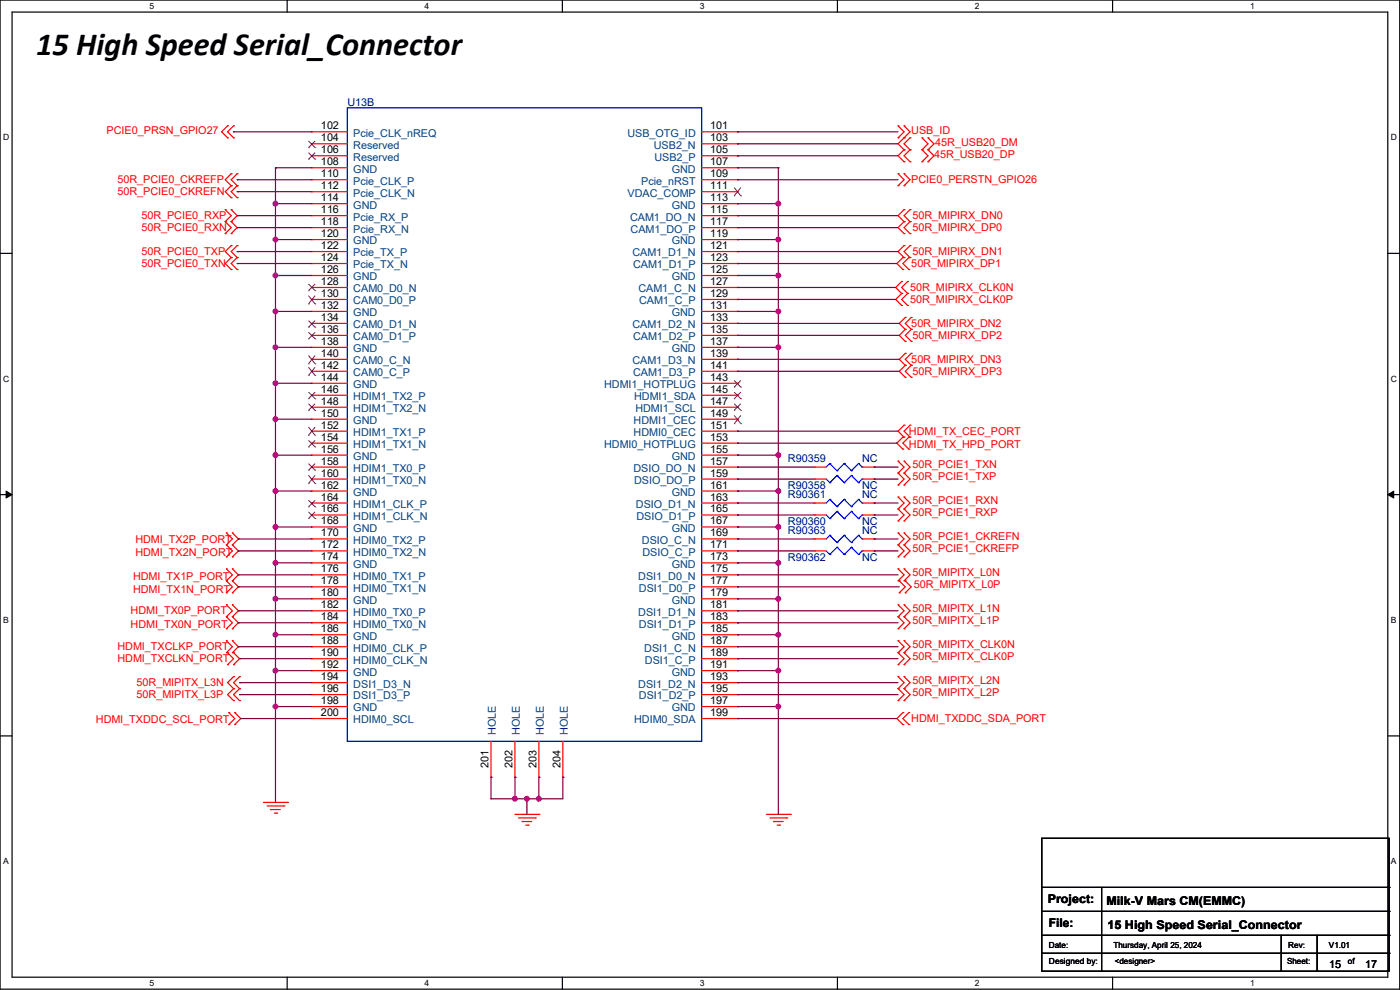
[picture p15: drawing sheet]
<svg xmlns="http://www.w3.org/2000/svg" width="297mm" height="210mm" viewBox="0 0 297 210" stroke-linecap="round" stroke-linejoin="round" font-family="sans-serif">
<defs><g id="words">
<text font-size="6.9" x="7.6" y="11.6">15 High Speed Serial_Connector</text>
<g font-size="2.5">
<text x="222.3" y="191.6">Project:</text>
<text x="234.7" y="191.9">Milk-V Mars CM(EMMC)</text>
<text x="222.5" y="196.7">File:</text>
<text x="235" y="197">15 High Speed Serial_Connector</text>
</g>
<g font-size="2.3" fill="#000080">
<text x="73.7" y="22.4">U13B</text>
<text x="167.2" y="98.1">R90359</text>
<text x="182.9" y="98.1">NC</text>
<text x="167.2" y="105.7">R90361</text>
<text x="167.2" y="103.7">R90358</text>
<text x="182.9" y="105.7">NC</text>
<text x="182.9" y="103.7">NC</text>
<text x="167.2" y="111.3">R90360</text>
<text x="167.2" y="113.3">R90363</text>
<text x="182.9" y="111.3">NC</text>
<text x="182.9" y="113.3">NC</text>
<text x="167.2" y="118.9">R90362</text>
<text x="182.9" y="118.9">NC</text>
</g>
<g font-size="2.3" fill="#f00">
<text x="22.6" y="28.5">PCIE0_PRSN_GPIO27</text>
<text x="193.3" y="28.5">USB_ID</text>
<text x="198.2" y="33.6">45R_USB20_DP</text>
<text x="198.4" y="31">45R_USB20_DM</text>
<text x="24.9" y="38.9">50R_PCIE0_CKREFP</text>
<text x="24.9" y="41.4">50R_PCIE0_CKREFN</text>
<text x="193.3" y="38.9">PCIE0_PERSTN_GPIO26</text>
<text x="30" y="46.5">50R_PCIE0_RXP</text>
<text x="193.6" y="46.5">50R_MIPIRX_DN0</text>
<text x="30" y="49.1">50R_PCIE0_RXN</text>
<text x="193.6" y="49.1">50R_MIPIRX_DP0</text>
<text x="30" y="54.1">50R_PCIE0_TXP</text>
<text x="30" y="56.7">50R_PCIE0_TXN</text>
<text x="193.3" y="56.7">50R_MIPIRX_DP1</text>
<text x="193.6" y="54.1">50R_MIPIRX_DN1</text>
<text x="193.1" y="64.3">50R_MIPIRX_CLK0P</text>
<text x="193.1" y="61.8">50R_MIPIRX_CLK0N</text>
<text x="193.3" y="69.4">50R_MIPIRX_DN2</text>
<text x="193.6" y="71.9">50R_MIPIRX_DP2</text>
<text x="193.3" y="77">50R_MIPIRX_DN3</text>
<text x="193.6" y="79.5">50R_MIPIRX_DP3</text>
<text x="192.8" y="92.2">HDMI_TX_CEC_PORT</text>
<text x="192.8" y="95">HDMI_TX_HPD_PORT</text>
<text x="193.6" y="101.9">50R_PCIE1_TXP</text>
<text x="193.6" y="99.4">50R_PCIE1_TXN</text>
<text x="193.6" y="107">50R_PCIE1_RXN</text>
<text x="193.6" y="109.5">50R_PCIE1_RXP</text>
<text x="28.7" y="117.9">HDMI_TX2N_PORT</text>
<text x="28.7" y="115.1">HDMI_TX2P_PORT</text>
<text x="193.6" y="117.1">50R_PCIE1_CKREFP</text>
<text x="193.6" y="114.6">50R_PCIE1_CKREFN</text>
<text x="28.2" y="125.8">HDMI_TX1N_PORT</text>
<text x="28.2" y="123">HDMI_TX1P_PORT</text>
<text x="193.6" y="122.2">50R_MIPITX_L0N</text>
<text x="193.8" y="124.8">50R_MIPITX_L0P</text>
<text x="27.7" y="130.3">HDMI_TX0P_PORT</text>
<text x="193.6" y="129.8">50R_MIPITX_L1N</text>
<text x="24.9" y="138">HDMI_TXCLKP_PORT</text>
<text x="27.7" y="133.1">HDMI_TX0N_PORT</text>
<text x="193.6" y="132.4">50R_MIPITX_L1P</text>
<text x="193.6" y="137.5">50R_MIPITX_CLK0N</text>
<text x="24.9" y="140.5">HDMI_TXCLKN_PORT</text>
<text x="193.6" y="140">50R_MIPITX_CLK0P</text>
<text x="29" y="148.1">50R_MIPITX_L3P</text>
<text x="29" y="145.6">50R_MIPITX_L3N</text>
<text x="193.6" y="147.6">50R_MIPITX_L2P</text>
<text x="193.6" y="145.1">50R_MIPITX_L2N</text>
<text x="20.3" y="153.5">HDMI_TXDDC_SCL_PORT</text>
<text x="193.3" y="153.2">HDMI_TXDDC_SDA_PORT</text>
</g>
<g font-size="2.3">
<text x="68.1" y="30">104</text>
<text x="68.1" y="27.4">102</text>
<text x="150.7" y="27.4">101</text>
<text x="150.7" y="30">103</text>
<text x="68.1" y="32.5">106</text>
<text x="68.1" y="35.1">108</text>
<text x="150.7" y="32.5">105</text>
<text x="150.7" y="35.1">107</text>
<text x="68.1" y="37.6">110</text>
<text x="68.1" y="40.1">112</text>
<text x="150.7" y="37.6">109</text>
<text x="150.7" y="40.1">111</text>
<text x="68.1" y="42.7">114</text>
<text x="68.1" y="45.2">116</text>
<text x="68.1" y="47.8">118</text>
<text x="150.7" y="42.7">113</text>
<text x="150.7" y="45.2">115</text>
<text x="150.7" y="47.8">117</text>
<text x="68.1" y="50.3">120</text>
<text x="68.1" y="52.8">122</text>
<text x="150.7" y="50.3">119</text>
<text x="150.7" y="52.8">121</text>
<text x="68.1" y="55.4">124</text>
<text x="68.1" y="57.9">126</text>
<text x="150.7" y="55.4">123</text>
<text x="150.7" y="57.9">125</text>
<text x="68.1" y="60.5">128</text>
<text x="68.1" y="63">130</text>
<text x="68.1" y="65.5">132</text>
<text x="150.7" y="60.5">127</text>
<text x="150.7" y="63">129</text>
<text x="150.7" y="65.5">131</text>
<text x="68.1" y="68.1">134</text>
<text x="68.1" y="70.6">136</text>
<text x="150.7" y="68.1">133</text>
<text x="150.7" y="70.6">135</text>
<text x="68.1" y="73.2">138</text>
<text x="68.1" y="75.7">140</text>
<text x="150.7" y="73.2">137</text>
<text x="150.7" y="75.7">139</text>
<text x="68.1" y="78.2">142</text>
<text x="68.1" y="80.8">144</text>
<text x="68.1" y="83.3">146</text>
<text x="150.7" y="78.2">141</text>
<text x="150.7" y="80.8">143</text>
<text x="150.7" y="83.3">145</text>
<text x="68.1" y="85.9">148</text>
<text x="68.1" y="88.4">150</text>
<text x="150.7" y="85.9">147</text>
<text x="150.7" y="88.4">149</text>
<text x="68.1" y="90.9">152</text>
<text x="68.1" y="93.5">154</text>
<text x="150.7" y="90.9">151</text>
<text x="150.7" y="93.5">153</text>
<text x="68.1" y="96">156</text>
<text x="68.1" y="98.6">158</text>
<text x="68.1" y="101.1">160</text>
<text x="150.7" y="96">155</text>
<text x="150.7" y="98.6">157</text>
<text x="150.7" y="101.1">159</text>
<text x="68.1" y="103.6">162</text>
<text x="68.1" y="106.2">164</text>
<text x="150.7" y="103.6">161</text>
<text x="150.7" y="106.2">163</text>
<text x="68.1" y="108.7">166</text>
<text x="68.1" y="111.3">168</text>
<text x="68.1" y="113.8">170</text>
<text x="150.7" y="108.7">165</text>
<text x="150.7" y="111.3">167</text>
<text x="150.7" y="113.8">169</text>
<text x="68.1" y="116.3">172</text>
<text x="68.1" y="118.9">174</text>
<text x="150.7" y="116.3">171</text>
<text x="150.7" y="118.9">173</text>
<text x="68.1" y="121.4">176</text>
<text x="68.1" y="124">178</text>
<text x="150.7" y="121.4">175</text>
<text x="150.7" y="124">177</text>
<text x="68.1" y="126.5">180</text>
<text x="68.1" y="129">182</text>
<text x="68.1" y="131.6">184</text>
<text x="150.7" y="126.5">179</text>
<text x="150.7" y="129">181</text>
<text x="150.7" y="131.6">183</text>
<text x="68.1" y="134.1">186</text>
<text x="68.1" y="136.7">188</text>
<text x="150.7" y="134.1">185</text>
<text x="150.7" y="136.7">187</text>
<text x="68.1" y="139.2">190</text>
<text x="68.1" y="141.7">192</text>
<text x="150.7" y="139.2">189</text>
<text x="150.7" y="141.7">191</text>
<text x="68.1" y="144.3">194</text>
<text x="68.1" y="146.8">196</text>
<text x="68.1" y="149.4">198</text>
<text x="150.7" y="144.3">193</text>
<text x="150.7" y="146.8">195</text>
<text x="150.7" y="149.4">197</text>
<text x="68.1" y="151.9">200</text>
<text x="150.7" y="151.9">199</text>
<text x="103.6" y="162.9" transform="rotate(-90 103.6 162.9)">201</text>
<text x="108.7" y="162.9" transform="rotate(-90 108.7 162.9)">202</text>
<text x="113.8" y="162.9" transform="rotate(-90 113.8 162.9)">203</text>
<text x="118.9" y="162.9" transform="rotate(-90 118.9 162.9)">204</text>
<text x="282" y="205.3">15</text>
<text x="289.6" y="205.3">17</text>
</g>
<g font-size="2.3" fill="#004080">
<text x="75" y="29">Pcie_CLK_nREQ</text>
<text x="133.1" y="29">USB_OTG_ID</text>
<text x="75" y="31.5">Reserved</text>
<text x="75" y="34.1">Reserved</text>
<text x="138.7" y="31.5">USB2_N</text>
<text x="138.8" y="34.1">USB2_P</text>
<text x="75" y="36.6">GND</text>
<text x="75" y="39.2">Pcie_CLK_P</text>
<text x="75" y="41.7">Pcie_CLK_N</text>
<text x="133.1" y="41.7">VDAC_COMP</text>
<text x="136" y="39.2">Pcie_nRST</text>
<text x="142.5" y="36.6">GND</text>
<text x="75" y="44.2">GND</text>
<text x="75" y="46.8">Pcie_RX_P</text>
<text x="133.7" y="46.8">CAM1_DO_N</text>
<text x="142.5" y="44.2">GND</text>
<text x="75" y="49.3">Pcie_RX_N</text>
<text x="75" y="51.9">GND</text>
<text x="133.8" y="49.3">CAM1_DO_P</text>
<text x="142.5" y="51.9">GND</text>
<text x="75" y="54.4">Pcie_TX_P</text>
<text x="75" y="56.9">Pcie_TX_N</text>
<text x="75" y="59.5">GND</text>
<text x="134.2" y="54.4">CAM1_D1_N</text>
<text x="134.3" y="56.9">CAM1_D1_P</text>
<text x="142.5" y="59.5">GND</text>
<text x="75" y="62">CAM0_D0_N</text>
<text x="75" y="64.6">CAM0_D0_P</text>
<text x="135.4" y="62">CAM1_C_N</text>
<text x="135.6" y="64.6">CAM1_C_P</text>
<text x="75" y="67.1">GND</text>
<text x="75" y="69.6">CAM0_D1_N</text>
<text x="134.2" y="69.6">CAM1_D2_N</text>
<text x="142.5" y="67.1">GND</text>
<text x="75" y="72.2">CAM0_D1_P</text>
<text x="75" y="74.7">GND</text>
<text x="75" y="77.3">CAM0_C_N</text>
<text x="134.2" y="77.3">CAM1_D3_N</text>
<text x="134.3" y="72.2">CAM1_D2_P</text>
<text x="142.5" y="74.7">GND</text>
<text x="75" y="79.8">CAM0_C_P</text>
<text x="75" y="82.3">GND</text>
<text x="128.2" y="82.3">HDMI1_HOTPLUG</text>
<text x="134.3" y="79.8">CAM1_D3_P</text>
<text x="75" y="84.9">HDIM1_TX2_P</text>
<text x="75" y="87.4">HDIM1_TX2_N</text>
<text x="75" y="90">GND</text>
<text x="134.4" y="90">HDMI1_CEC</text>
<text x="134.5" y="84.9">HDMI1_SDA</text>
<text x="134.8" y="87.4">HDMI1_SCL</text>
<text x="75" y="92.5">HDIM1_TX1_P</text>
<text x="75" y="95">HDIM1_TX1_N</text>
<text x="128.2" y="95">HDMI0_HOTPLUG</text>
<text x="134.4" y="92.5">HDMI0_CEC</text>
<text x="75" y="97.6">GND</text>
<text x="75" y="100.1">HDIM1_TX0_P</text>
<text x="134.4" y="100.1">DSIO_DO_N</text>
<text x="142.5" y="97.6">GND</text>
<text x="75" y="102.7">HDIM1_TX0_N</text>
<text x="75" y="105.2">GND</text>
<text x="75" y="107.7">HDIM1_CLK_P</text>
<text x="134.5" y="102.7">DSIO_DO_P</text>
<text x="134.9" y="107.7">DSIO_D1_N</text>
<text x="142.5" y="105.2">GND</text>
<text x="75" y="110.3">HDIM1_CLK_N</text>
<text x="75" y="112.8">GND</text>
<text x="135" y="110.3">DSIO_D1_P</text>
<text x="142.5" y="112.8">GND</text>
<text x="75" y="115.4">HDIM0_TX2_P</text>
<text x="75" y="117.9">HDIM0_TX2_N</text>
<text x="136.2" y="115.4">DSIO_C_N</text>
<text x="136.3" y="117.9">DSIO_C_P</text>
<text x="75" y="120.4">GND</text>
<text x="75" y="123">HDIM0_TX1_P</text>
<text x="75" y="125.5">HDIM0_TX1_N</text>
<text x="135.4" y="123">DSI1_D0_N</text>
<text x="135.5" y="125.5">DSI1_D0_P</text>
<text x="142.5" y="120.4">GND</text>
<text x="75" y="128.1">GND</text>
<text x="75" y="130.6">HDIM0_TX0_P</text>
<text x="135.4" y="130.6">DSI1_D1_N</text>
<text x="142.5" y="128.1">GND</text>
<text x="75" y="133.1">HDIM0_TX0_N</text>
<text x="75" y="135.7">GND</text>
<text x="135.5" y="133.1">DSI1_D1_P</text>
<text x="142.5" y="135.7">GND</text>
<text x="75" y="138.2">HDIM0_CLK_P</text>
<text x="75" y="140.8">HDIM0_CLK_N</text>
<text x="75" y="143.3">GND</text>
<text x="136.7" y="138.2">DSI1_C_N</text>
<text x="136.8" y="140.8">DSI1_C_P</text>
<text x="142.5" y="143.3">GND</text>
<text x="75" y="145.8">DSI1_D3_N</text>
<text x="75" y="148.4">DSI1_D3_P</text>
<text x="135.4" y="145.8">DSI1_D2_N</text>
<text x="135.5" y="148.4">DSI1_D2_P</text>
<text x="75" y="153.5">HDIM0_SCL</text>
<text x="75" y="150.9">GND</text>
<text x="105.2" y="156" transform="rotate(-90 105.2 156)">HOLE</text>
<text x="110.3" y="156" transform="rotate(-90 110.3 156)">HOLE</text>
<text x="115.4" y="156" transform="rotate(-90 115.4 156)">HOLE</text>
<text x="120.5" y="156" transform="rotate(-90 120.5 156)">HOLE</text>
<text x="134.5" y="153.5">HDIM0_SDA</text>
<text x="142.5" y="150.9">GND</text>
</g>
<g font-size="1.8">
<text x="31.7" y="1.9">5</text>
<text x="90.1" y="1.9">4</text>
<text x="148.5" y="1.9">3</text>
<text x="206.8" y="1.9">2</text>
<text x="265.2" y="1.9">1</text>
<text x=".7" y="29.8">D</text>
<text x="295.1" y="29.8">D</text>
<text x=".7" y="81">C</text>
<text x="295.1" y="81">C</text>
<text x=".7" y="132.1">B</text>
<text x="295.1" y="132.1">B</text>
<text x=".7" y="183.3">A</text>
<text x="295.1" y="183.3">A</text>
<text x="222.5" y="201">Date:</text>
<text x="236.2" y="201">Thursday, April 25, 2024</text>
<text x="273.3" y="201">Rev:</text>
<text x="281.9" y="201">V1.01</text>
<text x="31.7" y="209.2">5</text>
<text x="90.1" y="209.2">4</text>
<text x="148.5" y="209.2">3</text>
<text x="206.8" y="209.2">2</text>
<text x="222.5" y="204.6">Designed by:</text>
<text x="236.5" y="204.6">&lt;designer&gt;</text>
<text x="265.2" y="209.2">1</text>
<text x="273" y="204.6">Sheet:</text>
<text x="286" y="204.6">of</text>
</g>
</g></defs>
<path d="M0 0h296.9v209.8h-296.9zM2.6 2.6h291.8v204.7h-291.8z" fill="none" stroke="#000" stroke-width=".25"/>
<g fill="#fff">
<path d="M31.7 .3h1v2h-1z"/>
<path d="M31.7 207.5h1v2.1h-1z"/>
</g>
<path d="M60.9 0v2.6M60.9 207.3v2.5" fill="none" stroke="#000" stroke-width=".25"/>
<g fill="#fff">
<path d="M90.1 .3h1v2h-1z"/>
<path d="M90.1 207.5h1v2.1h-1z"/>
</g>
<path d="M119.3 0v2.6M119.3 207.3v2.5" fill="none" stroke="#000" stroke-width=".25"/>
<g fill="#fff">
<path d="M148.5 .3h1v2h-1z"/>
<path d="M148.5 207.5h1v2.1h-1z"/>
</g>
<path d="M177.7 0v2.6M177.7 207.3v2.5" fill="none" stroke="#000" stroke-width=".25"/>
<g fill="#fff">
<path d="M206.8 .3h1v2h-1z"/>
<path d="M206.8 207.5h1v2.1h-1z"/>
</g>
<path d="M236 0v2.6M236 207.3v2.5" fill="none" stroke="#000" stroke-width=".25"/>
<g fill="#fff">
<path d="M265.2 .3h1v2h-1z"/>
<path d="M265.2 207.5h1v2.1h-1z"/>
<path d="M.7 28.2h1.2v2h-1.2z"/>
<path d="M295 28.2h1.3v2h-1.3z"/>
<path d="M.7 79.3h1.2v2.1h-1.2z"/>
<path d="M295 79.3h1.3v2.1h-1.3z"/>
</g>
<path d="M0 53.7h2.6M294.4 53.7h2.5" fill="none" stroke="#000" stroke-width=".25"/>
<g fill="#fff">
<path d="M.7 130.5h1.2v2h-1.2z"/>
<path d="M295 130.5h1.2v2h-1.2z"/>
</g>
<path d="M0 104.9h2.6M294.4 104.9h2.5" fill="none" stroke="#000" stroke-width=".25"/>
<path d="M1.3 104.2l1.3 .7-1.3 .7zM294.4 104.9l1.3-.7v1.4z" fill="#000" stroke="#000" stroke-width=".21"/>
<g fill="#fff">
<path d="M.7 181.7h1.2v2h-1.2z"/>
<path d="M295 181.7h1.2v2h-1.2z"/>
</g>
<g fill="none" stroke="#000" stroke-width=".25">
<path d="M0 156.1h2.6M294.4 156.1h2.5M221 177.8h73.7v28.2h-73.7zM221 188.2h73.7M221 193.3h73.7M221 198.4h73.7M233.7 188.2v17.8M271.8 198.4v7.6M279.4 198.4v7.6M294.7 188.2h.1M294.7 193.3h.1M294.7 198.4h.1"/>
<path d="M221 202.2h73.7M233.7 206h.1M271.8 206h.1M279.4 206h.1M294.7 202.2h.1"/>
</g>
<g fill="none" stroke="#f00" stroke-width=".25">
<path d="M48.3 29.2h.1M48.3 26.7h.1M48.3 26.7l-1.3 1.3 1.3 1.2M49 39.4h.1M49 36.9h.1M49 36.9l-1.2 1.2 1.2 1.3M49 39.4l-1.2 1.3 1.2 1.2M49.6 29.2h.1M49.6 26.7h.1M49.6 26.7l-1.3 1.3 1.3 1.2M50.3 39.4h.1M50.3 36.9h.1"/>
<path d="M50.3 36.9l-1.3 1.2 1.3 1.3M50.3 39.4l-1.3 1.3 1.3 1.2M66.1 30.5h.1M66.1 33h.1M66.1 35.6h.1M66.1 38.1h.1M66.1 28h.1M66.1 30.5h7.6M66.1 28h7.6M66.1 33h7.6M66.1 35.6h7.6M66.1 38.1h7.6"/>
<path d="M148.9 30.5h7.6M148.9 28h7.6M148.9 33h7.6M148.9 35.6h7.6M148.9 38.1h7.6M156.5 28h.1M156.5 30.5h.1M156.5 33h.1M156.5 35.6h.1M156.5 38.1h.1M190.5 26.7h.1M190.5 29.2h.1"/>
<path d="M190.5 36.9h.1M190.5 39.4h.1M190.5 36.9l1.3 1.2-1.3 1.3M190.5 26.7l1.3 1.3-1.3 1.2M191.8 31.8h.1M191.8 34.3h.1M191.8 29.2h.1M191.8 26.7h.1M191.8 36.9h.1M191.8 39.4h.1M191.8 31.8l-1.3 1.2 1.3 1.3M191.8 36.9l1.3 1.2-1.3 1.3"/>
<path d="M191.8 26.7l1.3 1.3-2.6 2.5 1.3 1.3M193.1 34.3h.1M193.1 31.8h.1M193.1 29.2h.1M193.1 31.8l-1.3 1.2 1.3 1.3M193.1 29.2l-1.3 1.3 1.3 1.3M195.6 34.3h.1M195.6 31.8h.1M195.6 29.2h.1M195.6 31.8l1.3 1.2-1.3 1.3M195.6 29.2l1.3 1.3-1.3 1.3M196.9 34.3h.1"/>
<path d="M196.9 31.8h.1M196.9 29.2h.1M196.9 31.8l1.2 1.2-1.2 1.3M196.9 29.2l1.2 1.3-1.2 1.3M47.8 47h.1M47.8 44.5h.1M47.8 49.6h.1M47.8 44.5l1.2 1.2-1.2 1.3M47.8 47l1.2 1.3-1.2 1.3M49 54.6h.1M49 52.1h.1M49 57.2h.1"/>
<path d="M49 44.5h.1M49 47h.1M49 49.6h.1M49 41.9h.1M49 52.1l-1.2 1.3 1.2 1.2M49 54.6l-1.2 1.3 1.2 1.3M49 44.5l1.3 1.2-1.3 1.3M49 47l1.3 1.3-1.3 1.3M50.3 54.6h.1M50.3 52.1h.1M50.3 57.2h.1M50.3 41.9h.1"/>
<path d="M50.3 52.1l-1.3 1.3 1.3 1.2M50.3 54.6l-1.3 1.3 1.3 1.3M66.1 40.7h.1M66.1 43.2h.1M66.1 45.7h.1M66.1 48.3h.1M66.1 50.8h.1M66.1 53.4h.1M66.1 55.9h.1M66.1 58.4h.1M66.1 40.7h7.6M66.1 43.2h7.6"/>
<path d="M66.1 45.7h7.6M66.1 48.3h7.6M66.1 50.8h7.6M66.1 53.4h7.6M66.1 55.9h7.6M66.1 58.4h7.6M148.9 40.7h7.6M148.9 43.2h7.6M148.9 45.7h7.6M148.9 48.3h7.6M148.9 50.8h7.6M148.9 53.4h7.6"/>
<path d="M148.9 55.9h7.6M148.9 58.4h7.6M156.5 40.7h.1M156.5 43.2h.1M156.5 45.7h.1M156.5 50.8h.1M156.5 53.4h.1M156.5 55.9h.1M156.5 58.4h.1M156.5 48.3h.1M191.3 59.7h.1M191.3 59.7l-1.3 1.3 1.3 1.3"/>
<path d="M191.5 54.6h.1M191.5 57.2h.1M191.5 54.6l-1.2 1.3 1.2 1.3M191.8 47h.1M191.8 49.6h.1M191.8 44.5h.1M191.8 52.1h.1M191.8 54.6h.1M191.8 47l-1.3 1.3 1.3 1.3M191.8 44.5l-1.3 1.2 1.3 1.3M191.8 52.1l-1.3 1.3 1.3 1.2M192.6 59.7h.1"/>
<path d="M192.6 59.7l-1.3 1.3 1.3 1.3M192.8 57.2h.1M192.8 54.6h.1M192.8 54.6l-1.3 1.3 1.3 1.3M193.1 49.6h.1M193.1 47h.1M193.1 44.5h.1M193.1 54.6h.1M193.1 52.1h.1M193.1 47l-1.3 1.3 1.3 1.3M193.1 44.5l-1.3 1.2 1.3 1.3M193.1 52.1l-1.3 1.3 1.3 1.2"/>
<path d="M66.1 61h.1M66.1 63.5h.1M66.1 66.1h.1M66.1 68.6h.1M66.1 71.1h.1M66.1 73.7h.1M66.1 76.2h.1M66.1 78.8h.1M66.1 61h7.6M66.1 63.5h7.6M66.1 66.1h7.6M66.1 68.6h7.6"/>
<path d="M66.1 71.1h7.6M66.1 73.7h7.6M66.1 76.2h7.6M66.1 78.8h7.6M148.9 61h7.6M148.9 63.5h7.6M148.9 66.1h7.6M148.9 68.6h7.6M148.9 71.1h7.6M148.9 73.7h7.6M148.9 76.2h7.6M148.9 78.8h7.6"/>
<path d="M156.5 61h.1M156.5 63.5h.1M156.5 66.1h.1M156.5 68.6h.1M156.5 71.1h.1M156.5 73.7h.1M156.5 76.2h.1M156.5 78.8h.1M191.3 62.3h.1M191.3 64.8h.1M191.3 62.3l-1.3 1.2 1.3 1.3M192 69.9h.1"/>
<path d="M192 72.4h.1M192 67.3h.1M192 77.5h.1M192 75h.1M192 69.9l-1.2 1.2 1.2 1.3M192 67.3l-1.2 1.3 1.2 1.3M192 77.5l-1.2 1.3 1.2 1.2M192 75l-1.2 1.2 1.2 1.3M192.6 64.8h.1M192.6 62.3h.1M192.6 62.3l-1.3 1.2 1.3 1.3M193.3 72.4h.1"/>
<path d="M193.3 69.9h.1M193.3 67.3h.1M193.3 77.5h.1M193.3 75h.1M193.3 69.9l-1.3 1.2 1.3 1.3M193.3 67.3l-1.3 1.3 1.3 1.3M193.3 77.5l-1.3 1.3 1.3 1.2M193.3 75l-1.3 1.2 1.3 1.3M66.1 81.3h.1M66.1 83.8h.1M66.1 86.4h.1M66.1 88.9h.1"/>
<path d="M66.1 91.5h.1M66.1 94h.1M66.1 96.5h.1M66.1 99.1h.1M66.1 99.1h7.6M66.1 81.3h7.6M66.1 83.8h7.6M66.1 86.4h7.6M66.1 88.9h7.6M66.1 91.5h7.6M66.1 94h7.6M66.1 96.5h7.6"/>
<path d="M148.9 99.1h7.6M148.9 81.3h7.6M148.9 83.8h7.6M148.9 86.4h7.6M148.9 88.9h7.6M148.9 91.5h7.6M148.9 94h7.6M148.9 96.5h7.6M156.5 81.3h.1M156.5 83.8h.1M156.5 86.4h.1M156.5 88.9h.1"/>
<path d="M156.5 91.5h.1M156.5 94h.1M156.5 96.5h.1M156.5 99.1h.1M172.7 99.1h.1M172.7 99.1h2.6M182.9 99.1h2.5M185.4 99.1h.1M190.5 97.8h.1M190.5 97.8l1.3 1.3-1.3 1.3M191.5 92.7h.1M191.5 95.3h.1"/>
<path d="M191.5 92.7l-1.2 1.3 1.2 1.3M191.8 90.2h.1M191.8 92.7h.1M191.8 97.8h.1M191.8 90.2l-1.3 1.3 1.3 1.2M191.8 97.8l1.3 1.3-1.3 1.3M192 80h.1M192.8 95.3h.1M192.8 92.7h.1M192.8 92.7l-1.3 1.3 1.3 1.3M193.1 92.7h.1M193.1 90.2h.1"/>
<path d="M193.1 90.2l-1.3 1.3 1.3 1.2M193.3 80h.1M48 115.6h.1M48 118.1h.1M48 113.1h.1M48 115.6l1.3 1.3-1.3 1.2M48 113.1l1.3 1.2-1.3 1.3M49.3 118.1h.1M49.3 115.6h.1M49.3 113.1h.1M49.3 115.6l1.3 1.3-1.3 1.2M49.3 113.1l1.3 1.2-1.3 1.3"/>
<path d="M66.1 101.6h.1M66.1 104.2h.1M66.1 106.7h.1M66.1 109.2h.1M66.1 111.8h.1M66.1 114.3h.1M66.1 116.9h.1M66.1 119.4h.1M66.1 109.2h7.6M66.1 106.7h7.6M66.1 101.6h7.6M66.1 116.9h7.6"/>
<path d="M66.1 114.3h7.6M66.1 104.2h7.6M66.1 111.8h7.6M66.1 119.4h7.6M148.9 109.2h7.6M148.9 106.7h7.6M148.9 101.6h7.6M148.9 116.9h7.6M148.9 114.3h7.6M148.9 104.2h7.6M148.9 111.8h7.6M148.9 119.4h7.6"/>
<path d="M156.5 101.6h.1M156.5 104.2h.1M156.5 106.7h.1M156.5 109.2h.1M156.5 111.8h.1M156.5 114.3h.1M156.5 116.9h.1M156.5 119.4h.1M172.7 109.2h.1M172.7 106.7h.1M172.7 101.6h.1M172.7 116.9h.1"/>
<path d="M172.7 114.3h.1M172.7 109.2h2.6M172.7 106.7h2.6M172.7 101.6h2.6M172.7 116.9h2.6M172.7 114.3h2.6M182.9 109.2h2.5M182.9 106.7h2.5M182.9 101.6h2.5M182.9 116.9h2.5M182.9 114.3h2.5M185.4 109.2h.1"/>
<path d="M185.4 106.7h.1M185.4 101.6h.1M185.4 116.9h.1M185.4 114.3h.1M190.5 100.4h.1M190.5 102.9h.1M190.5 108h.1M190.5 110.5h.1M190.5 105.4h.1M190.5 115.6h.1M190.5 118.1h.1M190.5 113.1h.1"/>
<path d="M190.5 100.4l1.3 1.2-1.3 1.3M190.5 108l1.3 1.2-1.3 1.3M190.5 105.4l1.3 1.3-1.3 1.3M190.5 115.6l1.3 1.3-1.3 1.2M190.5 113.1l1.3 1.2-1.3 1.3M191.8 100.4h.1M191.8 102.9h.1M191.8 108h.1M191.8 110.5h.1M191.8 105.4h.1M191.8 115.6h.1M191.8 118.1h.1"/>
<path d="M191.8 113.1h.1M191.8 100.4l1.3 1.2-1.3 1.3M191.8 108l1.3 1.2-1.3 1.3M191.8 105.4l1.3 1.3-1.3 1.3M191.8 115.6l1.3 1.3-1.3 1.2M191.8 113.1l1.3 1.2-1.3 1.3M48 135.9h.1M48 138.5h.1M48 130.8h.1M48 133.4h.1M48 128.3h.1M48 123.2h.1"/>
<path d="M48 125.8h.1M48 120.7h.1M48 135.9l1.3 1.3-1.3 1.3M48 130.8l1.3 1.3-1.3 1.3M48 128.3l1.3 1.3-1.3 1.2M48 123.2l1.3 1.3-1.3 1.3M48 120.7l1.3 1.2-1.3 1.3M48.3 138.5h.1M48.3 138.5l1.3 1.2-1.3 1.3M49.3 138.5h.1M49.3 135.9h.1M49.3 133.4h.1"/>
<path d="M49.3 130.8h.1M49.3 128.3h.1M49.3 125.8h.1M49.3 123.2h.1M49.3 120.7h.1M49.3 135.9l1.3 1.3-1.3 1.3M49.3 130.8l1.3 1.3-1.3 1.3M49.3 128.3l1.3 1.3-1.3 1.2M49.3 123.2l1.3 1.3-1.3 1.3M49.3 120.7l1.3 1.2-1.3 1.3M49.6 138.5h.1M49.6 138.5l1.2 1.2-1.2 1.3"/>
<path d="M66.1 121.9h.1M66.1 124.5h.1M66.1 127h.1M66.1 129.6h.1M66.1 132.1h.1M66.1 134.6h.1M66.1 137.2h.1M66.1 139.7h.1M66.1 121.9h7.6M66.1 124.5h7.6M66.1 127h7.6M66.1 129.6h7.6"/>
<path d="M66.1 132.1h7.6M66.1 134.6h7.6M66.1 137.2h7.6M66.1 139.7h7.6M148.9 121.9h7.6M148.9 124.5h7.6M148.9 127h7.6M148.9 129.6h7.6M148.9 132.1h7.6M148.9 134.6h7.6M148.9 137.2h7.6M148.9 139.7h7.6"/>
<path d="M156.5 121.9h.1M156.5 124.5h.1M156.5 127h.1M156.5 129.6h.1M156.5 132.1h.1M156.5 134.6h.1M156.5 137.2h.1M156.5 139.7h.1M190.5 120.7h.1M190.5 123.2h.1M190.5 130.8h.1M190.5 133.4h.1"/>
<path d="M190.5 128.3h.1M190.5 138.5h.1M190.5 135.9h.1M190.5 120.7l1.3 1.2-1.3 1.3M190.5 130.8l1.3 1.3-1.3 1.3M190.5 128.3l1.3 1.3-1.3 1.2M190.5 138.5l1.3 1.2-1.3 1.3M190.5 135.9l1.3 1.3-1.3 1.3M190.8 123.2h.1M190.8 125.8h.1M190.8 123.2l1.2 1.3-1.2 1.3M191.8 120.7h.1"/>
<path d="M191.8 123.2h.1M191.8 130.8h.1M191.8 133.4h.1M191.8 128.3h.1M191.8 138.5h.1M191.8 135.9h.1M191.8 120.7l1.3 1.2-1.3 1.3M191.8 130.8l1.3 1.3-1.3 1.3M191.8 128.3l1.3 1.3-1.3 1.2M191.8 138.5l1.3 1.2-1.3 1.3M191.8 135.9l1.3 1.3-1.3 1.3M192 123.2h.1"/>
<path d="M192 125.8h.1M192 123.2l1.3 1.3-1.3 1.3M48.3 141h.1M48.5 151.2h.1M48.5 153.7h.1M48.5 151.2l1.3 1.2-1.3 1.3M49.6 141h.1M49.6 146.1h.1M49.6 148.6h.1M49.6 143.5h.1M49.6 146.1l-1.3 1.2 1.3 1.3M49.6 143.5l-1.3 1.3 1.3 1.3"/>
<path d="M49.8 153.7h.1M49.8 151.2h.1M49.8 151.2l1.3 1.2-1.3 1.3M50.8 146.1h.1M50.8 148.6h.1M50.8 143.5h.1M50.8 146.1l-1.2 1.2 1.2 1.3M50.8 143.5l-1.2 1.3 1.2 1.3M66.1 152.4h.1M66.1 142.3h.1M66.1 144.8h.1M66.1 147.3h.1"/>
<path d="M66.1 149.9h.1M66.1 152.4h7.6M66.1 142.3h7.6M66.1 144.8h7.6M66.1 147.3h7.6M66.1 149.9h7.6M104.2 157.2v7.7M109.2 157.2v7.7M114.3 157.2v7.7M119.4 157.2v7.7M148.9 152.4h7.6M148.9 142.3h7.6"/>
<path d="M148.9 144.8h7.6M148.9 147.3h7.6M148.9 149.9h7.6M156.5 142.3h.1M156.5 144.8h.1M156.5 147.3h.1M156.5 149.9h.1M156.5 152.4h.1M190.5 146.1h.1M190.5 148.6h.1M190.5 143.5h.1M190.5 141h.1"/>
<path d="M190.5 146.1l1.3 1.2-1.3 1.3M190.5 143.5l1.3 1.3-1.3 1.3M191.5 151.2h.1M191.5 153.7h.1M191.5 151.2l-1.2 1.2 1.2 1.3M191.8 146.1h.1M191.8 148.6h.1M191.8 143.5h.1M191.8 141h.1M191.8 146.1l1.3 1.2-1.3 1.3M191.8 143.5l1.3 1.3-1.3 1.3M192.8 153.7h.1"/>
<path d="M192.8 151.2h.1M192.8 151.2l-1.3 1.2 1.3 1.3M55.9 170.2h5.1M56.7 171h3.5M57.4 171.7h.1M57.4 171.7h2.1M58.2 172.5h.5M58.7 172.5h.1M60.2 171h.1M61 170.2h.1M104.2 164.9h.1M109.2 164.9h.1"/>
<path d="M109.2 172.7h5.1M110 173.5h3.6M110.8 174.3h.1M110.8 174.3h2M111.5 175h.5M112 175h.1M113.6 173.5h.1M114.3 172.7h.1M114.3 164.9h.1M119.4 164.9h.1M162.6 172.7h5.1M163.3 173.5h3.6"/>
<path d="M164.1 174.3h.1M164.1 174.3h2M164.9 175h.5M165.4 175h.1M166.9 173.5h.1M167.7 172.7h.1"/>
</g>
<g fill="none" stroke="#00f" stroke-width=".25">
<path d="M73.7 22.9h75.2v134.3h-75.2zM176 98.3h.1M176 98.3l-.7 .8M176 98.3l1.6 1.5M177.6 99.8h.1M179.1 98.3h.1M179.1 98.3l-1.5 1.5M179.1 98.3l1.5 1.5M180.6 99.8h.1M182.1 98.3h.1M182.1 98.3l-1.5 1.5M182.1 98.3l.8 .8"/>
<path d="M182.9 99.1h.1M175.3 109.2l.7 .8M175.3 101.6l.7 .8M175.3 116.9l.7 .7M176 110h.1M176 105.9h.1M176 102.4h.1M176 117.6h.1M176 113.6h.1M176 105.9l-.7 .8M176 105.9l1.6 1.6M176 113.6l-.7 .7"/>
<path d="M176 113.6l1.6 1.5M177.6 108.5h.1M177.6 107.5h.1M177.6 100.9h.1M177.6 116.1h.1M177.6 115.1h.1M177.6 108.5l-1.6 1.5M177.6 108.5l1.5 1.5M177.6 100.9l-1.6 1.5M177.6 100.9l1.5 1.5M177.6 116.1l-1.6 1.5M177.6 116.1l1.5 1.5"/>
<path d="M179.1 110h.1M179.1 105.9h.1M179.1 102.4h.1M179.1 117.6h.1M179.1 113.6h.1M179.1 105.9l-1.5 1.6M179.1 105.9l1.5 1.6M179.1 113.6l-1.5 1.5M179.1 113.6l1.5 1.5M180.6 108.5h.1M180.6 107.5h.1M180.6 100.9h.1"/>
<path d="M180.6 116.1h.1M180.6 115.1h.1M180.6 108.5l-1.5 1.5M180.6 108.5l1.5 1.5M180.6 100.9l-1.5 1.5M180.6 100.9l1.5 1.5M180.6 116.1l-1.5 1.5M180.6 116.1l1.5 1.5M182.1 110h.1M182.1 105.9h.1M182.1 102.4h.1M182.1 117.6h.1"/>
<path d="M182.1 113.6h.1M182.1 105.9l-1.5 1.6M182.1 105.9l.8 .8M182.1 113.6l-1.5 1.5M182.1 113.6l.8 .7M182.9 109.2h.1M182.9 106.7h.1M182.9 101.6h.1M182.9 116.9h.1M182.9 114.3h.1M182.9 109.2l-.8 .8M182.9 101.6l-.8 .8"/>
<path d="M182.9 116.9l-.8 .7"/>
</g>
<g fill="none" stroke="#804000" stroke-width=".21">
<path d="M65.4 31.3h.1M65.4 33.8h.1M65.4 29.9l1.5 1.4M65.4 32.4l1.5 1.4M66.9 31.3h.1M66.9 33.8h.1M66.9 29.9l-1.5 1.4M66.9 32.4l-1.5 1.4M155.8 39.8l1.4 1.7M157.2 39.8l-1.4 1.7M155.8 41.5h.1M157.2 41.5h.1"/>
<path d="M65.4 61.7h.1M65.4 64.5h.1M65.4 69.4h.1M65.4 71.9h.1M65.4 77.2h.1M65.4 79.6h.1M65.4 60.2l1.5 1.5M65.4 62.7l1.5 1.8M65.4 68l1.5 1.4M65.4 70.5l1.5 1.4M65.4 75.4l1.5 1.8M65.4 77.9l1.5 1.7"/>
<path d="M66.9 61.7h.1M66.9 64.5h.1M66.9 69.4h.1M66.9 71.9h.1M66.9 77.2h.1M66.9 79.6h.1M66.9 60.2l-1.5 1.5M66.9 62.7l-1.5 1.8M66.9 68l-1.5 1.4M66.9 70.5l-1.5 1.4M66.9 75.4l-1.5 1.8M66.9 77.9l-1.5 1.7"/>
<path d="M65.4 84.6h.1M65.4 87.1h.1M65.4 92.3h.1M65.4 94.8h.1M65.4 99.8h.1M65.4 83.2l1.5 1.4M65.4 85.6l1.5 1.5M65.4 90.6l1.5 1.7M65.4 93.4l1.5 1.4M65.4 98.3l1.5 1.5M66.9 84.6h.1M66.9 87.1h.1"/>
<path d="M66.9 92.3h.1M66.9 94.8h.1M66.9 99.8h.1M66.9 83.2l-1.5 1.4M66.9 85.6l-1.5 1.5M66.9 90.6l-1.5 1.7M66.9 93.4l-1.5 1.4M66.9 98.3l-1.5 1.5M155.8 82.1h.1M155.8 84.6h.1M155.8 87.1h.1M155.8 89.9h.1"/>
<path d="M155.8 80.7l1.4 1.4M155.8 83.2l1.4 1.4M155.8 85.6l1.4 1.5M155.8 88.1l1.4 1.8M157.2 82.1h.1M157.2 84.6h.1M157.2 87.1h.1M157.2 89.9h.1M157.2 80.7l-1.4 1.4M157.2 83.2l-1.4 1.4M157.2 85.6l-1.4 1.5M157.2 88.1l-1.4 1.8"/>
<path d="M65.4 102.6h.1M65.4 107.5h.1M65.4 110h.1M65.4 100.8l1.5 1.8M65.4 106.1l1.5 1.4M65.4 108.6l1.5 1.4M66.9 102.6h.1M66.9 107.5h.1M66.9 110h.1M66.9 100.8l-1.5 1.8M66.9 106.1l-1.5 1.4M66.9 108.6l-1.5 1.4"/>
</g>
<g fill="none" stroke="#800040" stroke-width=".25">
<path d="M49.6 28h.1M49.6 28h16.5M50.3 38.1h.1M50.3 38.1h15.8M58.4 35.6h.1M58.4 35.6h7.7M58.4 35.6v134.6M156.5 28h.1M156.5 38.1h.1M156.5 33h.1M156.5 30.5h.1M156.5 35.6h.1"/>
<path d="M156.5 28h34M156.5 38.1h34M156.5 33h34M156.5 30.5h34M156.5 35.6h8.6M165.1 35.6h.1M165.1 35.6v137.1M50.3 53.4h.1M50.3 55.9h.1M50.3 45.7h.1M50.3 48.3h.1M50.3 40.7h.1"/>
<path d="M50.3 53.4h15.8M50.3 55.9h15.8M50.3 45.7h15.8M50.3 48.3h15.8M50.3 40.7h15.8M58.4 58.4h.1M58.4 50.8h.1M58.4 43.2h.1M58.4 43.2h7.7M58.4 58.4h7.7M58.4 50.8h7.7M156.5 53.4h.1"/>
<path d="M156.5 55.9h.1M156.5 45.7h.1M156.5 48.3h.1M156.5 43.2h.1M156.5 58.4h.1M156.5 50.8h.1M156.5 53.4h34M156.5 55.9h33.8M156.5 45.7h34M156.5 48.3h34M156.5 43.2h8.6M156.5 58.4h8.6"/>
<path d="M156.5 50.8h8.6M165.1 43.2h.1M165.1 50.8h.1M165.1 58.4h.1M58.4 73.7h.1M58.4 66.1h.1M58.4 66.1h7.7M58.4 73.7h7.7M156.5 61h.1M156.5 63.5h.1M156.5 66.1h.1M156.5 73.7h.1"/>
<path d="M156.5 71.1h.1M156.5 68.6h.1M156.5 78.8h.1M156.5 76.2h.1M156.5 61h33.5M156.5 63.5h33.5M156.5 66.1h8.6M156.5 73.7h8.6M156.5 71.1h34.3M156.5 68.6h34.3M156.5 78.8h34.3M156.5 76.2h34.3"/>
<path d="M165.1 66.1h.1M165.1 73.7h.1M58.4 96.5h.1M58.4 88.9h.1M58.4 81.3h.1M58.4 96.5h7.7M58.4 88.9h7.7M58.4 81.3h7.7M156.5 91.5h.1M156.5 94h.1M156.5 99.1h.1M156.5 96.5h.1"/>
<path d="M156.5 91.5h34M156.5 94h33.8M156.5 99.1h16.2M156.5 96.5h8.6M165.1 96.5h.1M185.4 99.1h.1M185.4 99.1h5.1M50.6 116.9h.1M50.6 114.3h.1M50.6 116.9h15.5M50.6 114.3h15.5M58.4 119.4h.1"/>
<path d="M58.4 111.8h.1M58.4 104.2h.1M58.4 104.2h7.7M58.4 119.4h7.7M58.4 111.8h7.7M156.5 101.6h.1M156.5 109.2h.1M156.5 106.7h.1M156.5 116.9h.1M156.5 114.3h.1M156.5 104.2h.1M156.5 119.4h.1"/>
<path d="M156.5 111.8h.1M156.5 116.9h16.2M156.5 114.3h16.2M156.5 101.6h16.2M156.5 109.2h16.2M156.5 106.7h16.2M156.5 104.2h8.6M156.5 119.4h8.6M156.5 111.8h8.6M165.1 104.2h.1M165.1 111.8h.1M165.1 119.4h.1"/>
<path d="M185.4 101.6h.1M185.4 106.7h.1M185.4 109.2h.1M185.4 114.3h.1M185.4 116.9h.1M185.4 116.9h5.1M185.4 114.3h5.1M185.4 101.6h5.1M185.4 109.2h5.1M185.4 106.7h5.1M50.6 137.2h.1M50.6 132.1h.1"/>
<path d="M50.6 129.6h.1M50.6 124.5h.1M50.6 121.9h.1M50.6 137.2h15.5M50.6 132.1h15.5M50.6 129.6h15.5M50.6 124.5h15.5M50.6 121.9h15.5M50.8 139.7h.1M50.8 139.7h15.3M58.4 134.6h.1M58.4 127h.1"/>
<path d="M58.4 134.6h7.7M58.4 127h7.7M156.5 137.2h.1M156.5 139.7h.1M156.5 121.9h.1M156.5 124.5h.1M156.5 129.6h.1M156.5 132.1h.1M156.5 134.6h.1M156.5 127h.1M156.5 139.7h34M156.5 137.2h34"/>
<path d="M156.5 132.1h34M156.5 129.6h34M156.5 124.5h34.3M156.5 121.9h34M156.5 134.6h8.6M156.5 127h8.6M165.1 127h.1M165.1 134.6h.1M50.8 144.8h.1M50.8 147.3h.1M50.8 144.8h15.3M50.8 147.3h15.3"/>
<path d="M51.1 152.4h.1M51.1 152.4h15M58.4 149.9h.1M58.4 142.3h.1M58.4 142.3h7.7M58.4 149.9h7.7M156.5 152.4h.1M156.5 144.8h.1M156.5 147.3h.1M156.5 142.3h.1M156.5 149.9h.1M156.5 152.4h33.8"/>
<path d="M156.5 144.8h34M156.5 147.3h34M156.5 142.3h8.6M156.5 149.9h8.6M165.1 142.3h.1M165.1 149.9h.1M104.2 164.9h.1M104.2 169.4h.1M104.2 164.9v4.5M109.2 169.4h.1M109.2 164.9h.1M109.2 164.9v4.5"/>
<path d="M111.8 169.4h.1M111.8 169.4v3.3M114.3 169.4h.1M114.3 164.9h.1M114.3 164.9v4.5M119.4 164.9h.1M119.4 164.9v4.5h-15.2"/>
</g>
<g fill="#f0f" stroke="#f0f" stroke-width=".25">
<circle cx="165.1" cy="43.2" r=".5"/>
<circle cx="165.1" cy="58.4" r=".5"/>
<circle cx="165.1" cy="50.8" r=".5"/>
<circle cx="165.1" cy="66.1" r=".5"/>
<circle cx="165.1" cy="96.5" r=".5"/>
<circle cx="165.1" cy="73.7" r=".5"/>
<circle cx="165.1" cy="111.8" r=".5"/>
<circle cx="165.1" cy="104.2" r=".5"/>
<circle cx="165.1" cy="119.4" r=".5"/>
<circle cx="165.1" cy="134.6" r=".5"/>
<circle cx="165.1" cy="127" r=".5"/>
<circle cx="165.1" cy="142.3" r=".5"/>
<circle cx="165.1" cy="149.9" r=".5"/>
<circle cx="58.4" cy="43.2" r=".5"/>
<circle cx="58.4" cy="149.9" r=".5"/>
<circle cx="58.4" cy="142.3" r=".5"/>
<circle cx="58.4" cy="134.6" r=".5"/>
<circle cx="58.4" cy="127" r=".5"/>
<circle cx="58.4" cy="119.4" r=".5"/>
<circle cx="58.4" cy="111.8" r=".5"/>
<circle cx="58.4" cy="104.2" r=".5"/>
<circle cx="58.4" cy="96.5" r=".5"/>
<circle cx="58.4" cy="88.9" r=".5"/>
<circle cx="58.4" cy="81.3" r=".5"/>
<circle cx="58.4" cy="73.7" r=".5"/>
<circle cx="58.4" cy="66.1" r=".5"/>
<circle cx="58.4" cy="58.4" r=".5"/>
<circle cx="58.4" cy="50.8" r=".5"/>
<circle cx="109.2" cy="169.4" r=".5"/>
<circle cx="114.3" cy="169.4" r=".5"/>
<circle cx="111.8" cy="169.4" r=".5"/>
</g>
<use href="#words"/>
</svg>
